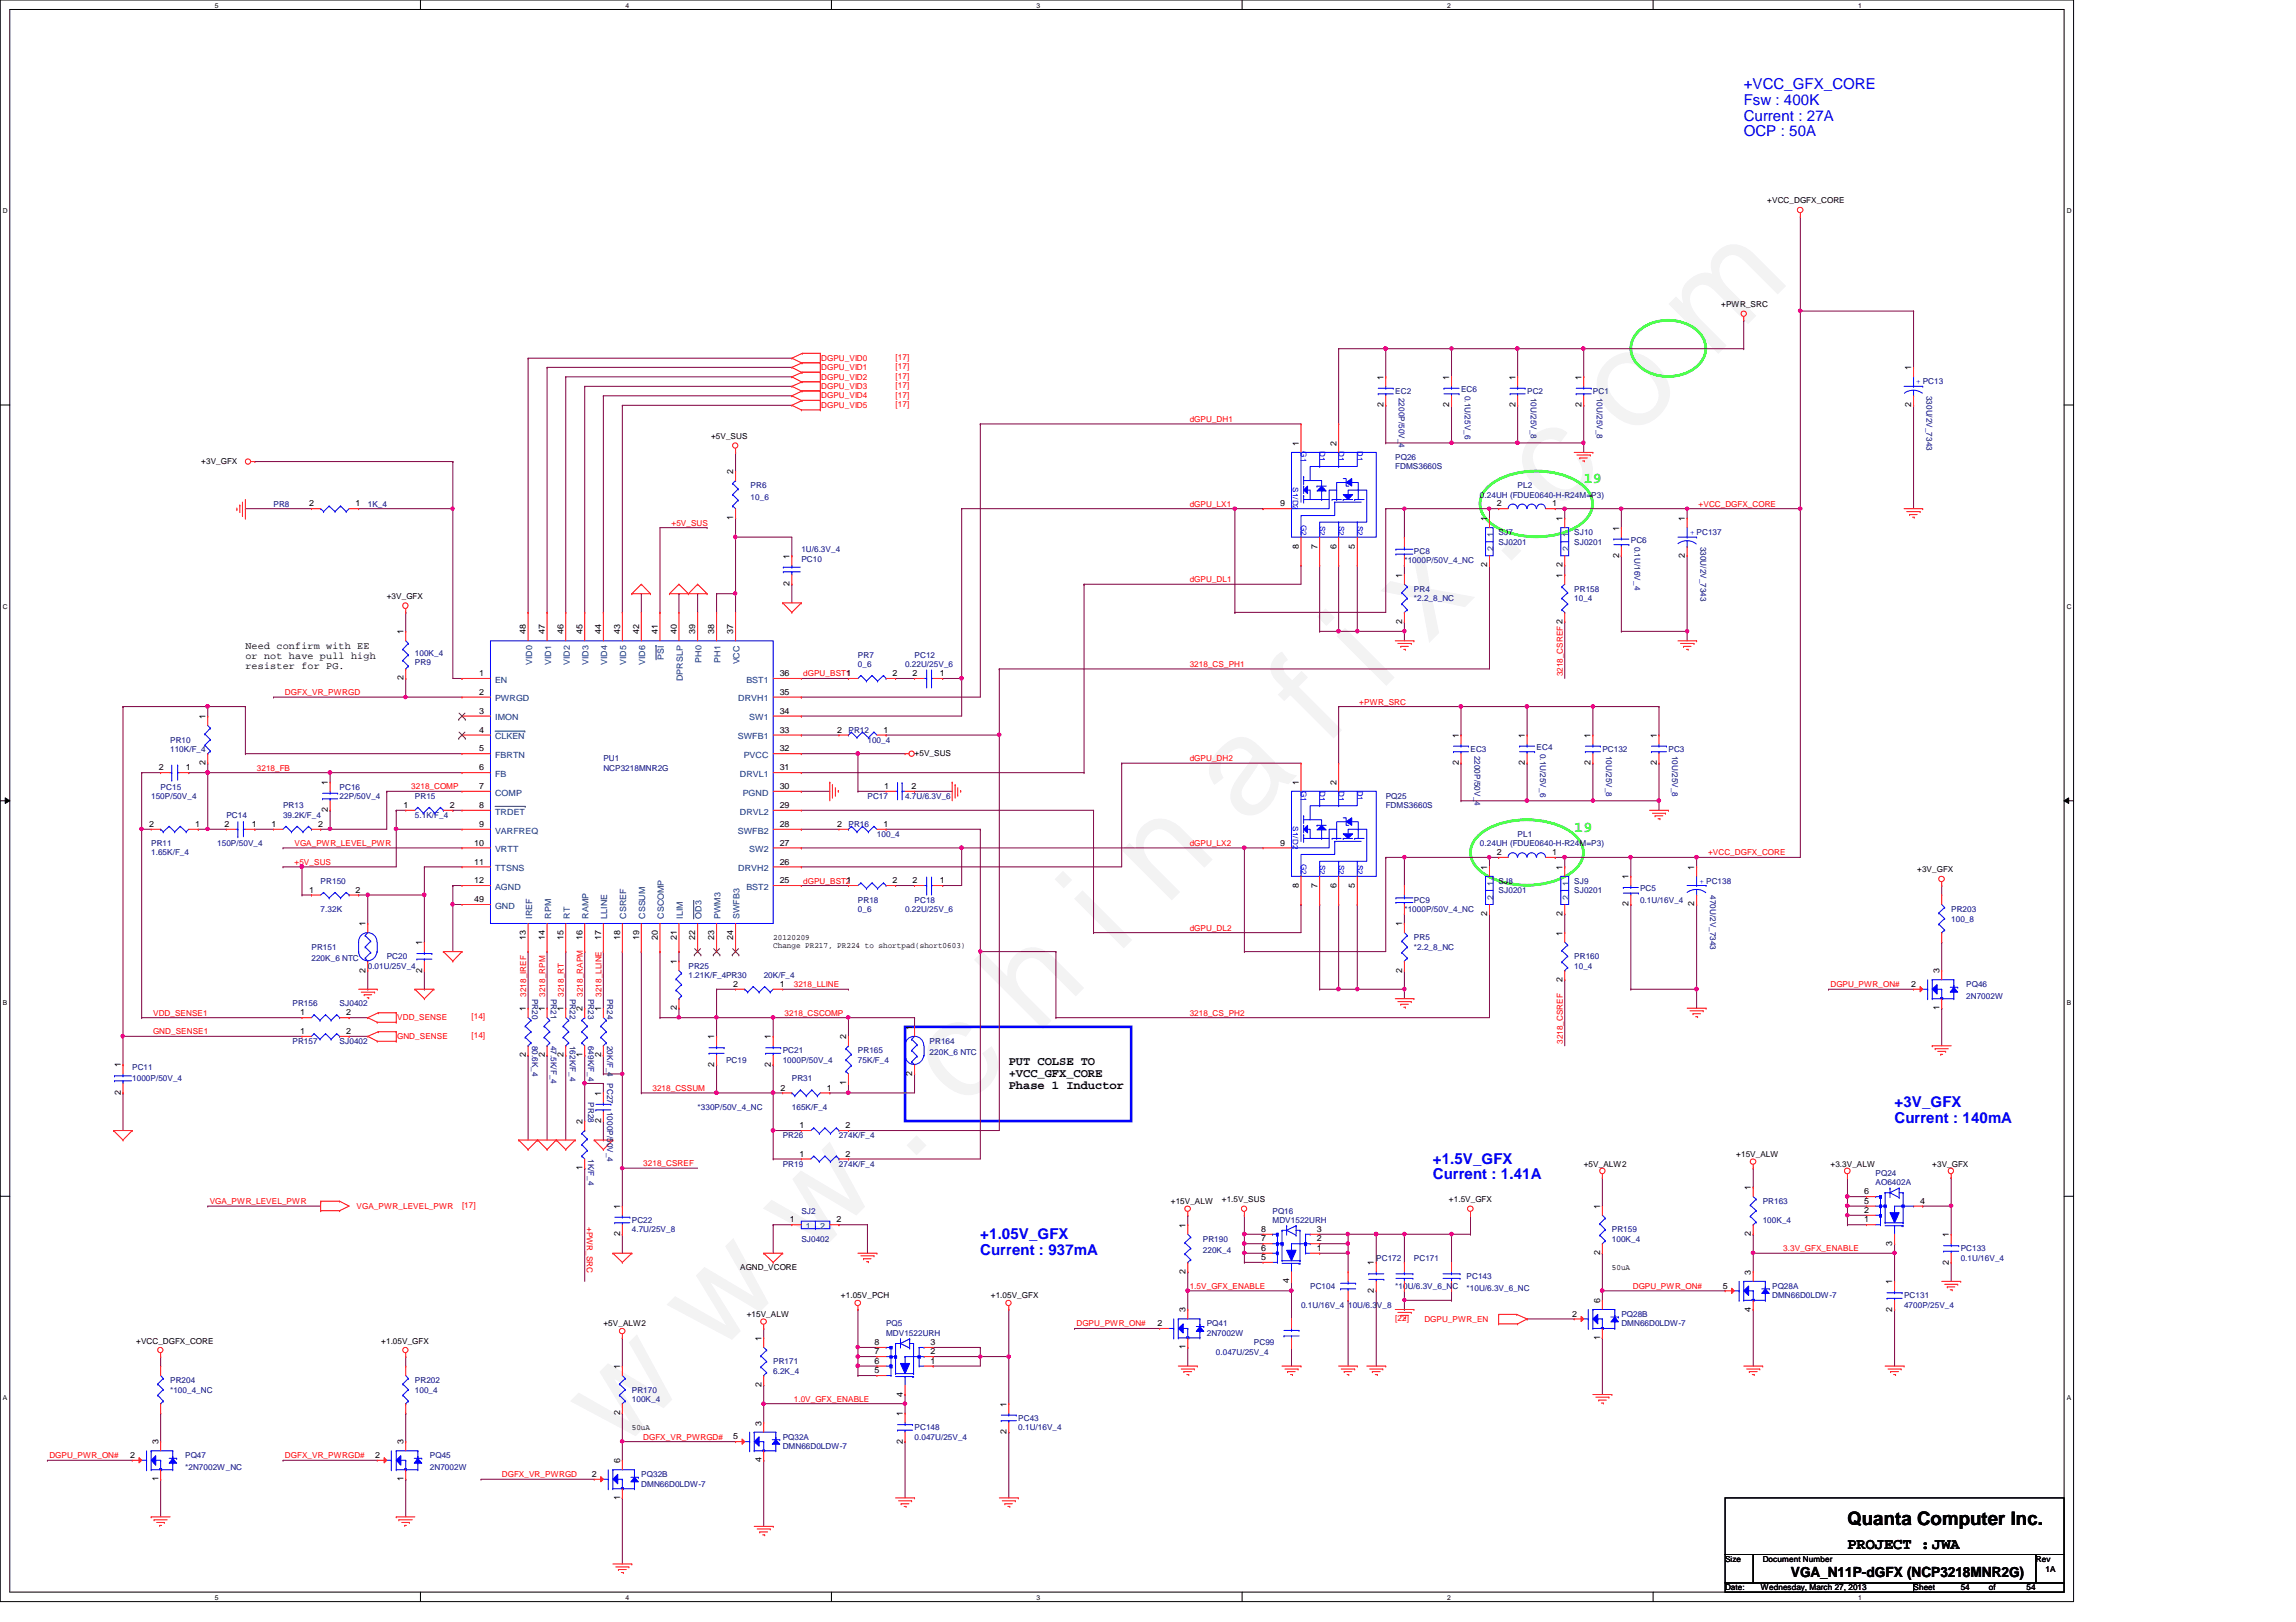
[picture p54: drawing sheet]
<svg xmlns="http://www.w3.org/2000/svg" width="297mm" height="210mm" viewBox="0 0 297 210" stroke-linecap="round" stroke-linejoin="round" font-family="sans-serif">
<defs><g id="words">
<text font-size="17.6" fill="#f0f" x="80.1" y="188" transform="rotate(-45 80.1 188)">w w w . c h i n a f i x . c o m</text>
<text font-size="2.4" x="239" y="197.3">Quanta Computer Inc.</text>
<text font-size="2" x="239" y="200.4">PROJECT :JWA</text>
<g font-size="1.9" fill="#00f">
<text x="225.6" y="11.6">+VCC_GFX_CORE</text>
<text x="225.6" y="13.6">Fsw : 400K</text>
<text x="225.6" y="15.6">Current : 27A</text>
<text x="225.6" y="17.7">OCP : 50A</text>
<text x="245.1" y="143.3">+3V_GFX</text>
<text x="245.1" y="145.3">Current : 140mA</text>
<text x="185.4" y="150.6">+1.5V_GFX</text>
<text x="185.4" y="152.6">Current : 1.41A</text>
<text x="126.8" y="160.3">+1.05V_GFX</text>
<text x="126.8" y="162.3">Current : 937mA</text>
</g>
<g font-size="1.9" fill="#0f0">
<text x="204.9" y="62.6">19</text>
<text x="203.7" y="107.7">19</text>
</g>
<text font-size="1.8" x="231.7" y="204.1">VGA_N11P-dGFX (NCP3218MNR2G)</text>
<g font-size="1.6">
<text x="130.5" y="137.8">PUT COLSE TO</text>
<text x="130.5" y="139.4">+VCC_GFX_CORE</text>
<text x="130.5" y="141">Phase 1 Inductor</text>
</g>
<g font-size="1.3">
<text x="31.7" y="84">Need confirm with EE</text>
<text x="31.7" y="85.3">or not have pull high</text>
<text x="31.7" y="86.6">resister for PG.</text>
</g>
<g font-size="1.1">
<text x="228.6" y="26.3">+VCC_DGFX_CORE</text>
<text x="222.7" y="39.8">+PWR_SRC</text>
<text x="247.3" y="47.9" transform="rotate(-90 247.3 47.9)">1</text>
<text x="179" y="52.7" transform="rotate(-90 179 52.7)">2</text>
<text x="179" y="49.1" transform="rotate(-90 179 49.1)">1</text>
<text x="187.5" y="52.7" transform="rotate(-90 187.5 52.7)">2</text>
<text x="187.5" y="49.1" transform="rotate(-90 187.5 49.1)">1</text>
<text x="196" y="52.7" transform="rotate(-90 196 52.7)">2</text>
<text x="196" y="49.1" transform="rotate(-90 196 49.1)">1</text>
<text x="204.6" y="52.7" transform="rotate(-90 204.6 52.7)">2</text>
<text x="204.6" y="49.1" transform="rotate(-90 204.6 49.1)">1</text>
<text x="247.3" y="52.7" transform="rotate(-90 247.3 52.7)">2</text>
<text x="26" y="60">+3V_GFX</text>
<text x="92" y="56.8">+5V_SUS</text>
<text x="168" y="57.7" transform="rotate(-90 168 57.7)">1</text>
<text x="172.9" y="57.7" transform="rotate(-90 172.9 57.7)">2</text>
<text x="40" y="65.5">2</text>
<text x="46" y="65.5">1</text>
<text x="94.9" y="61.3" transform="rotate(-90 94.9 61.3)">2</text>
<text x="165.6" y="65.5">9</text>
<text x="193.6" y="65.5">2</text>
<text x="200.8" y="65.5">1</text>
<text x="94.9" y="67.3" transform="rotate(-90 94.9 67.3)">1</text>
<text x="168" y="71" transform="rotate(-90 168 71)">8</text>
<text x="170.4" y="71" transform="rotate(-90 170.4 71)">7</text>
<text x="172.9" y="71" transform="rotate(-90 172.9 71)">6</text>
<text x="175.3" y="71" transform="rotate(-90 175.3 71)">5</text>
<text x="192.4" y="67.4" transform="rotate(-90 192.4 67.4)">1</text>
<text x="202.1" y="67.4" transform="rotate(-90 202.1 67.4)">1</text>
<text x="209.5" y="68.7" transform="rotate(-90 209.5 68.7)">1</text>
<text x="218" y="67.4" transform="rotate(-90 218 67.4)">1</text>
<text x="50" y="77.6">+3V_GFX</text>
<text x="102.1" y="75.9" transform="rotate(-90 102.1 75.9)">2</text>
<text x="102.1" y="72.3" transform="rotate(-90 102.1 72.3)">1</text>
<text x="181.4" y="74.8" transform="rotate(-90 181.4 74.8)">1</text>
<text x="192.4" y="73.4" transform="rotate(-90 192.4 73.4)">2</text>
<text x="202.1" y="74.8" transform="rotate(-90 202.1 74.8)">1</text>
<text x="202.1" y="73.4" transform="rotate(-90 202.1 73.4)">2</text>
<text x="209.5" y="72.2" transform="rotate(-90 209.5 72.2)">2</text>
<text x="218" y="72.2" transform="rotate(-90 218 72.2)">2</text>
<text x="52.2" y="82.1" transform="rotate(-90 52.2 82.1)">1</text>
<text x="68" y="82.1" transform="rotate(-90 68 82.1)">48</text>
<text x="70.5" y="82.1" transform="rotate(-90 70.5 82.1)">47</text>
<text x="72.9" y="82.1" transform="rotate(-90 72.9 82.1)">46</text>
<text x="75.4" y="82.1" transform="rotate(-90 75.4 82.1)">45</text>
<text x="77.8" y="82.1" transform="rotate(-90 77.8 82.1)">44</text>
<text x="80.2" y="82.1" transform="rotate(-90 80.2 82.1)">43</text>
<text x="82.7" y="82.1" transform="rotate(-90 82.7 82.1)">42</text>
<text x="85.1" y="82.1" transform="rotate(-90 85.1 82.1)">41</text>
<text x="87.5" y="82.1" transform="rotate(-90 87.5 82.1)">40</text>
<text x="90" y="82.1" transform="rotate(-90 90 82.1)">39</text>
<text x="92.4" y="82.1" transform="rotate(-90 92.4 82.1)">38</text>
<text x="94.9" y="82.1" transform="rotate(-90 94.9 82.1)">37</text>
<text x="181.4" y="80.7" transform="rotate(-90 181.4 80.7)">2</text>
<text x="52.2" y="88.1" transform="rotate(-90 52.2 88.1)">2</text>
<text x="62" y="87.5">1</text>
<text x="62" y="89.9">2</text>
<text x="100.9" y="87.5">36</text>
<text x="100.9" y="89.9">35</text>
<text x="109.5" y="87.5">1</text>
<text x="115.5" y="87.5">2</text>
<text x="118.1" y="87.5">2</text>
<text x="121.6" y="87.5">1</text>
<text x="26.6" y="93" transform="rotate(-90 26.6 93)">1</text>
<text x="62" y="92.4">3</text>
<text x="62" y="94.8">4</text>
<text x="100.9" y="92.4">34</text>
<text x="100.9" y="94.8">33</text>
<text x="108.3" y="94.8">2</text>
<text x="114.3" y="94.8">1</text>
<text x="188.7" y="95.5" transform="rotate(-90 188.7 95.5)">1</text>
<text x="197.3" y="95.5" transform="rotate(-90 197.3 95.5)">1</text>
<text x="205.8" y="95.5" transform="rotate(-90 205.8 95.5)">1</text>
<text x="214.3" y="95.5" transform="rotate(-90 214.3 95.5)">1</text>
<text x="20.5" y="99.7">2</text>
<text x="24" y="99.7">1</text>
<text x="26.6" y="99" transform="rotate(-90 26.6 99)">2</text>
<text x="42.4" y="101.6" transform="rotate(-90 42.4 101.6)">1</text>
<text x="62" y="97.2">5</text>
<text x="62" y="99.7">6</text>
<text x="100.9" y="97.2">32</text>
<text x="100.9" y="99.7">31</text>
<text x="118.3" y="97.8">+5V_SUS</text>
<text x="168" y="101.6" transform="rotate(-90 168 101.6)">1</text>
<text x="172.9" y="101.6" transform="rotate(-90 172.9 101.6)">2</text>
<text x="188.7" y="99" transform="rotate(-90 188.7 99)">2</text>
<text x="197.3" y="99" transform="rotate(-90 197.3 99)">2</text>
<text x="205.8" y="99" transform="rotate(-90 205.8 99)">2</text>
<text x="214.3" y="99" transform="rotate(-90 214.3 99)">2</text>
<text x="19.3" y="107">2</text>
<text x="25.3" y="107">1</text>
<text x="29" y="107">2</text>
<text x="32.6" y="107">1</text>
<text x="35.1" y="107">1</text>
<text x="41.1" y="107">2</text>
<text x="42.4" y="105.1" transform="rotate(-90 42.4 105.1)">2</text>
<text x="52.2" y="104.6">1</text>
<text x="58.2" y="104.6">2</text>
<text x="62" y="107">9</text>
<text x="62" y="104.6">8</text>
<text x="62" y="102.1">7</text>
<text x="100.9" y="104.6">29</text>
<text x="100.9" y="102.1">30</text>
<text x="100.9" y="107">28</text>
<text x="108.3" y="107">2</text>
<text x="114.3" y="107">1</text>
<text x="114.4" y="102.1">1</text>
<text x="117.9" y="102.1">2</text>
<text x="61.3" y="111.9">11</text>
<text x="61.3" y="109.4">10</text>
<text x="100.9" y="111.9">26</text>
<text x="100.9" y="109.4">27</text>
<text x="165.6" y="109.4">9</text>
<text x="192.4" y="112.6" transform="rotate(-90 192.4 112.6)">1</text>
<text x="193.6" y="110.7">2</text>
<text x="200.8" y="110.7">1</text>
<text x="202.1" y="112.6" transform="rotate(-90 202.1 112.6)">1</text>
<text x="210.7" y="113.7" transform="rotate(-90 210.7 113.7)">1</text>
<text x="219.2" y="112.6" transform="rotate(-90 219.2 112.6)">1</text>
<text x="248" y="112.9">+3V_GFX</text>
<text x="40" y="115.5">1</text>
<text x="46" y="115.5">2</text>
<text x="47.3" y="119.8" transform="rotate(-90 47.3 119.8)">1</text>
<text x="61.3" y="114.3">12</text>
<text x="61.3" y="116.8">49</text>
<text x="100.9" y="114.3">25</text>
<text x="109.5" y="114.3">1</text>
<text x="115.5" y="114.3">2</text>
<text x="118.1" y="114.3">2</text>
<text x="121.6" y="114.3">1</text>
<text x="168" y="114.9" transform="rotate(-90 168 114.9)">8</text>
<text x="170.4" y="114.9" transform="rotate(-90 170.4 114.9)">7</text>
<text x="172.9" y="114.9" transform="rotate(-90 172.9 114.9)">6</text>
<text x="175.3" y="114.9" transform="rotate(-90 175.3 114.9)">5</text>
<text x="181.4" y="119.8" transform="rotate(-90 181.4 119.8)">1</text>
<text x="192.4" y="118.5" transform="rotate(-90 192.4 118.5)">2</text>
<text x="202.1" y="118.5" transform="rotate(-90 202.1 118.5)">2</text>
<text x="210.7" y="117.3" transform="rotate(-90 210.7 117.3)">2</text>
<text x="219.2" y="117.3" transform="rotate(-90 219.2 117.3)">2</text>
<text x="47.3" y="125.9" transform="rotate(-90 47.3 125.9)">2</text>
<text x="54.6" y="125.9" transform="rotate(-90 54.6 125.9)">2</text>
<text x="54.6" y="122.3" transform="rotate(-90 54.6 122.3)">1</text>
<text x="68" y="121.6" transform="rotate(-90 68 121.6)">13</text>
<text x="70.5" y="121.6" transform="rotate(-90 70.5 121.6)">14</text>
<text x="72.9" y="121.6" transform="rotate(-90 72.9 121.6)">15</text>
<text x="75.4" y="121.6" transform="rotate(-90 75.4 121.6)">16</text>
<text x="77.8" y="121.6" transform="rotate(-90 77.8 121.6)">17</text>
<text x="80.2" y="121.6" transform="rotate(-90 80.2 121.6)">18</text>
<text x="82.7" y="121.6" transform="rotate(-90 82.7 121.6)">19</text>
<text x="85.1" y="121.6" transform="rotate(-90 85.1 121.6)">20</text>
<text x="87.5" y="124.8" transform="rotate(-90 87.5 124.8)">1</text>
<text x="87.5" y="121.6" transform="rotate(-90 87.5 121.6)">21</text>
<text x="90" y="121.6" transform="rotate(-90 90 121.6)">22</text>
<text x="92.4" y="121.6" transform="rotate(-90 92.4 121.6)">23</text>
<text x="94.9" y="121.6" transform="rotate(-90 94.9 121.6)">24</text>
<text x="100" y="121.6">20120209</text>
<text x="100" y="122.7">Change PR217, PR224 to shortpad(short0603)</text>
<text x="181.4" y="125.9" transform="rotate(-90 181.4 125.9)">2</text>
<text x="202.1" y="121.1" transform="rotate(-90 202.1 121.1)">1</text>
<text x="250.9" y="125.9" transform="rotate(-90 250.9 125.9)">3</text>
<text x="38.8" y="131.4">1</text>
<text x="44.8" y="131.4">2</text>
<text x="68" y="130.9" transform="rotate(-90 68 130.9)">1</text>
<text x="70.5" y="130.9" transform="rotate(-90 70.5 130.9)">1</text>
<text x="72.9" y="130.9" transform="rotate(-90 72.9 130.9)">1</text>
<text x="75.4" y="130.9" transform="rotate(-90 75.4 130.9)">2</text>
<text x="77.8" y="130.9" transform="rotate(-90 77.8 130.9)">1</text>
<text x="87.5" y="130.7" transform="rotate(-90 87.5 130.7)">2</text>
<text x="94.9" y="127.7">2</text>
<text x="100.9" y="127.7">1</text>
<text x="202.1" y="127.1" transform="rotate(-90 202.1 127.1)">2</text>
<text x="247.3" y="127.7">2</text>
<text x="250.9" y="130.7" transform="rotate(-90 250.9 130.7)">1</text>
<text x="38.8" y="133.8">1</text>
<text x="44.8" y="133.8">2</text>
<text x="68" y="136.8" transform="rotate(-90 68 136.8)">2</text>
<text x="70.5" y="136.8" transform="rotate(-90 70.5 136.8)">2</text>
<text x="72.9" y="136.8" transform="rotate(-90 72.9 136.8)">2</text>
<text x="75.4" y="136.8" transform="rotate(-90 75.4 136.8)">1</text>
<text x="77.8" y="136.8" transform="rotate(-90 77.8 136.8)">2</text>
<text x="92.4" y="134.5" transform="rotate(-90 92.4 134.5)">1</text>
<text x="99.7" y="134.5" transform="rotate(-90 99.7 134.5)">1</text>
<text x="109.5" y="134.5" transform="rotate(-90 109.5 134.5)">2</text>
<text x="118" y="133.3" transform="rotate(-90 118 133.3)">1</text>
<text x="15.6" y="141.7" transform="rotate(-90 15.6 141.7)">2</text>
<text x="15.6" y="138.1" transform="rotate(-90 15.6 138.1)">1</text>
<text x="77.8" y="141.8" transform="rotate(-90 77.8 141.8)">1</text>
<text x="92.4" y="138" transform="rotate(-90 92.4 138)">2</text>
<text x="99.7" y="138" transform="rotate(-90 99.7 138)">2</text>
<text x="101" y="141.1">2</text>
<text x="107" y="141.1">1</text>
<text x="109.5" y="140.5" transform="rotate(-90 109.5 140.5)">1</text>
<text x="118" y="139.3" transform="rotate(-90 118 139.3)">2</text>
<text x="75.4" y="145.5" transform="rotate(-90 75.4 145.5)">2</text>
<text x="77.8" y="145.4" transform="rotate(-90 77.8 145.4)">2</text>
<text x="103.4" y="149.7">1</text>
<text x="103.4" y="146">1</text>
<text x="109.4" y="149.7">2</text>
<text x="109.4" y="146">2</text>
<text x="224.6" y="149.7">+15V_ALW</text>
<text x="75.4" y="151.5" transform="rotate(-90 75.4 151.5)">1</text>
<text x="151.5" y="155.8">+15V_ALW</text>
<text x="158.1" y="155.6">+1.5V_SUS</text>
<text x="187.4" y="155.6">+1.5V_GFX</text>
<text x="204.9" y="151">+5V_ALW2</text>
<text x="226.5" y="154" transform="rotate(-90 226.5 154)">1</text>
<text x="236.8" y="151">+3.3V_ALW</text>
<text x="241.2" y="154.6">6</text>
<text x="241.2" y="155.8">5</text>
<text x="248.4" y="155.8">4</text>
<text x="250" y="151">+3V_GFX</text>
<text x="80.2" y="160" transform="rotate(-90 80.2 160)">2</text>
<text x="80.2" y="156.4" transform="rotate(-90 80.2 156.4)">1</text>
<text x="102.2" y="158.2">1</text>
<text x="108.2" y="158.2">2</text>
<text x="153.4" y="158.9" transform="rotate(-90 153.4 158.9)">1</text>
<text x="163.1" y="159.4">8</text>
<text x="163.1" y="160.7">7</text>
<text x="163.1" y="161.9">6</text>
<text x="170.3" y="160.7">2</text>
<text x="170.3" y="159.4">3</text>
<text x="170.3" y="161.9">1</text>
<text x="207" y="156.4" transform="rotate(-90 207 156.4)">1</text>
<text x="226.5" y="160" transform="rotate(-90 226.5 160)">2</text>
<text x="241.2" y="157">2</text>
<text x="241.2" y="158.2">1</text>
<text x="244.8" y="161.2" transform="rotate(-90 244.8 161.2)">3</text>
<text x="252.1" y="160.1" transform="rotate(-90 252.1 160.1)">1</text>
<text x="95.8" y="164.3">AGND_VCORE</text>
<text x="153.4" y="164.8" transform="rotate(-90 153.4 164.8)">2</text>
<text x="163.1" y="163.1">5</text>
<text x="166.8" y="166.1" transform="rotate(-90 166.8 166.1)">4</text>
<text x="177.8" y="167.3" transform="rotate(-90 177.8 167.3)">2</text>
<text x="177.8" y="163.7" transform="rotate(-90 177.8 163.7)">1</text>
<text x="207" y="162.4" transform="rotate(-90 207 162.4)">2</text>
<text x="208.5" y="164.3">50uA</text>
<text x="222.9" y="166.8">5</text>
<text x="226.5" y="165" transform="rotate(-90 226.5 165)">3</text>
<text x="244.8" y="166.2" transform="rotate(-90 244.8 166.2)">1</text>
<text x="252.1" y="163.7" transform="rotate(-90 252.1 163.7)">2</text>
<text x="17.6" y="173.9">+VCC_DGFX_CORE</text>
<text x="49.3" y="173.9">+1.05V_GFX</text>
<text x="78.1" y="171.7">+5V_ALW2</text>
<text x="96.6" y="170.4">+15V_ALW</text>
<text x="98.5" y="173.5" transform="rotate(-90 98.5 173.5)">1</text>
<text x="108.8" y="168">+1.05V_PCH</text>
<text x="128.2" y="168">+1.05V_GFX</text>
<text x="149.7" y="171.6">2</text>
<text x="153.4" y="169.8" transform="rotate(-90 153.4 169.8)">3</text>
<text x="203.4" y="170.4">2</text>
<text x="207" y="173.4" transform="rotate(-90 207 173.4)">1</text>
<text x="207" y="168.6" transform="rotate(-90 207 168.6)">6</text>
<text x="226.5" y="169.8" transform="rotate(-90 226.5 169.8)">4</text>
<text x="244.8" y="169.8" transform="rotate(-90 244.8 169.8)">2</text>
<text x="80.2" y="177.2" transform="rotate(-90 80.2 177.2)">1</text>
<text x="98.5" y="179.5" transform="rotate(-90 98.5 179.5)">2</text>
<text x="113.2" y="174.1">8</text>
<text x="113.2" y="175.3">7</text>
<text x="113.2" y="176.5">6</text>
<text x="113.2" y="177.7">5</text>
<text x="120.4" y="175.3">2</text>
<text x="120.4" y="174.1">3</text>
<text x="120.4" y="176.5">1</text>
<text x="153.4" y="174.6" transform="rotate(-90 153.4 174.6)">1</text>
<text x="80.2" y="183.1" transform="rotate(-90 80.2 183.1)">2</text>
<text x="81.7" y="185">50uA</text>
<text x="98.5" y="184.5" transform="rotate(-90 98.5 184.5)">3</text>
<text x="116.8" y="183.3" transform="rotate(-90 116.8 183.3)">1</text>
<text x="116.8" y="180.7" transform="rotate(-90 116.8 180.7)">4</text>
<text x="130.2" y="185.6" transform="rotate(-90 130.2 185.6)">2</text>
<text x="130.2" y="182" transform="rotate(-90 130.2 182)">1</text>
<text x="16.8" y="188.7">2</text>
<text x="20.5" y="191.7" transform="rotate(-90 20.5 191.7)">1</text>
<text x="20.5" y="186.9" transform="rotate(-90 20.5 186.9)">3</text>
<text x="48.6" y="188.7">2</text>
<text x="52.2" y="191.7" transform="rotate(-90 52.2 191.7)">1</text>
<text x="52.2" y="186.9" transform="rotate(-90 52.2 186.9)">3</text>
<text x="76.6" y="191.1">2</text>
<text x="80.2" y="189.4" transform="rotate(-90 80.2 189.4)">6</text>
<text x="94.9" y="186.3">5</text>
<text x="98.5" y="189.2" transform="rotate(-90 98.5 189.2)">4</text>
<text x="116.8" y="186.8" transform="rotate(-90 116.8 186.8)">2</text>
<text x="80.2" y="194.1" transform="rotate(-90 80.2 194.1)">1</text>
<text x="223.2" y="202.1">Size</text>
<text x="228" y="202.1">Document Number</text>
<text x="263.4" y="202.1">Rev</text>
<text x="264.6" y="203.4">1A</text>
<text x="223.2" y="205.8">Date:</text>
<text x="227.8" y="205.8">Wednesday, March 27, 2013</text>
<text x="247.6" y="205.8">Sheet</text>
<text x="253.7" y="205.8">54</text>
<text x="257.3" y="205.8">of</text>
<text x="262.2" y="205.8">54</text>
</g>
<g font-size="1.1" fill="#f00">
<text x="106.3" y="46.7">DGPU_VID0</text>
<text x="106.3" y="47.9">DGPU_VID1</text>
<text x="115.9" y="46.6">[17]</text>
<text x="115.9" y="47.8">[17]</text>
<text x="106.3" y="49.1">DGPU_VID2</text>
<text x="106.3" y="50.4">DGPU_VID3</text>
<text x="106.3" y="51.6">DGPU_VID4</text>
<text x="106.3" y="52.8">DGPU_VID5</text>
<text x="115.9" y="49">[17]</text>
<text x="115.9" y="50.2">[17]</text>
<text x="115.9" y="51.5">[17]</text>
<text x="115.9" y="52.7">[17]</text>
<text x="153.9" y="54.6">dGPU_DH1</text>
<text x="153.9" y="65.6">dGPU_LX1</text>
<text x="219.7" y="65.6">+VCC_DGFX_CORE</text>
<text x="86.9" y="68">+5V_SUS</text>
<text x="153.9" y="75.4">dGPU_DL1</text>
<text x="36.9" y="90">DGFX_VR_PWRGD</text>
<text x="103.9" y="87.5">dGPU_BST1</text>
<text x="153.9" y="86.3">3218_CS_PH1</text>
<text x="202.2" y="87.5" transform="rotate(-90 202.2 87.5)">3218_CSREF 2</text>
<text x="175.8" y="91.2">+PWR_SRC</text>
<text x="33.2" y="99.7">3218_FB</text>
<text x="153.9" y="98.5">dGPU_DH2</text>
<text x="53.2" y="102.2">3218_COMP</text>
<text x="38.1" y="109.5">VGA_PWR_LEVEL_PWR</text>
<text x="38.1" y="111.9">+5V_SUS</text>
<text x="153.9" y="109.5">dGPU_LX2</text>
<text x="221" y="110.7">+VCC_DGFX_CORE</text>
<text x="103.9" y="114.3">dGPU_BST2</text>
<text x="153.9" y="120.4">dGPU_DL2</text>
<text x="19.8" y="131.4">VDD_SENSE1</text>
<text x="61" y="131.9">[14]</text>
<text x="68.1" y="129" transform="rotate(-90 68.1 129)">3218_IREF</text>
<text x="70.5" y="129" transform="rotate(-90 70.5 129)">3218_RPM</text>
<text x="72.9" y="129" transform="rotate(-90 72.9 129)">3218_RT</text>
<text x="75.4" y="129" transform="rotate(-90 75.4 129)">3218_RAPM</text>
<text x="77.8" y="129" transform="rotate(-90 77.8 129)">3218_LLINE</text>
<text x="101.5" y="131.4">3218_CSCOMP</text>
<text x="102.7" y="127.8">3218_LLINE</text>
<text x="153.9" y="131.4">3218_CS_PH2</text>
<text x="236.8" y="127.8">DGPU_PWR_ON#</text>
<text x="19.8" y="133.9">GND_SENSE1</text>
<text x="51.4" y="132">VDD_SENSE</text>
<text x="51.4" y="134.5">GND_SENSE</text>
<text x="61" y="134.4">[14]</text>
<text x="202.2" y="135.1" transform="rotate(-90 202.2 135.1)">3218_CSREF</text>
<text x="84.4" y="141.2">3218_CSSUM</text>
<text x="27.1" y="155.8">VGA_PWR_LEVEL_PWR</text>
<text x="83.2" y="150.9">3218_CSREF</text>
<text x="46.1" y="156.4">VGA_PWR_LEVEL_PWR</text>
<text x="59.8" y="156.3">[17]</text>
<text x="75.9" y="158.7" transform="rotate(90 75.9 158.7)">+PWR_SRC</text>
<text x="230.7" y="161.9">3.3V_GFX_ENABLE</text>
<text x="153.9" y="166.8">1.5V_GFX_ENABLE</text>
<text x="211.2" y="166.8">DGPU_PWR_ON#</text>
<text x="139.3" y="171.7">DGPU_PWR_ON#</text>
<text x="180.5" y="170.9">[22]</text>
<text x="184.3" y="171.1">DGPU_PWR_EN</text>
<text x="102.7" y="181.4">1.0V_GFX_ENABLE</text>
<text x="6.4" y="188.7">DGPU_PWR_ON#</text>
<text x="36.9" y="188.7">DGFX_VR_PWRGD#</text>
<text x="64.9" y="191.2">DGFX_VR_PWRGD</text>
<text x="83.2" y="186.3">DGFX_VR_PWRGD#</text>
</g>
<g font-size="1.1" fill="#000080">
<text x="180.5" y="51">EC2</text>
<text x="181" y="51.5" transform="rotate(90 181 51.5)">2200P/50V_4</text>
<text x="189" y="50.7">EC6</text>
<text x="189.5" y="51.2" transform="rotate(90 189.5 51.2)">0.1U/25V_6</text>
<text x="197.6" y="51">PC2</text>
<text x="198" y="51.5" transform="rotate(90 198 51.5)">10U/25V_8</text>
<text x="206.1" y="51">PC1</text>
<text x="206.6" y="51.5" transform="rotate(90 206.6 51.5)">10U/25V_8</text>
<text x="249.3" y="51.2" transform="rotate(90 249.3 51.2)">330U/2V_7343</text>
<text x="180.5" y="59.5">PQ26</text>
<text x="35.4" y="65.6">PR8</text>
<text x="47.6" y="65.6">1K_4</text>
<text x="97.1" y="63.2">PR6</text>
<text x="97.1" y="64.6">10_6</text>
<text x="180.5" y="60.7">FDMS3660S</text>
<text x="191.5" y="64.4">0.24UH (FDUE0640-H-R24M=P3)</text>
<text x="196.3" y="63.2">PL2</text>
<text x="103.7" y="71.5">1U/6.3V_4</text>
<text x="182.9" y="71.7">PC8</text>
<text x="193.9" y="69.3">SJ7</text>
<text x="193.9" y="70.5">SJ0201</text>
<text x="203.7" y="69.3">SJ10</text>
<text x="203.7" y="70.5">SJ0201</text>
<text x="211" y="70.2">PC6</text>
<text x="211.5" y="70.7" transform="rotate(90 211.5 70.7)">0.1U/16V_4</text>
<text x="220" y="70.7" transform="rotate(90 220 70.7)">330U/2V_7343</text>
<text x="103.7" y="72.7">PC10</text>
<text x="181.7" y="72.9">*1000P/50V_4_NC</text>
<text x="182.9" y="76.6">PR4</text>
<text x="182.9" y="77.8">*2.2_8_NC</text>
<text x="203.7" y="76.6">PR158</text>
<text x="203.7" y="77.8">10_4</text>
<text x="53.7" y="86.1">PR9</text>
<text x="53.7" y="84.9">100K_4</text>
<text x="111" y="85.1">PR7</text>
<text x="111" y="86.3">0_6</text>
<text x="117.1" y="86.3">0.22U/25V_6</text>
<text x="118.3" y="85.1">PC12</text>
<text x="109.8" y="94.9">PR12</text>
<text x="22" y="96.1">PR10</text>
<text x="22" y="97.3">110K/F_4</text>
<text x="78.1" y="98.5">PU1</text>
<text x="78.1" y="99.7">NCP3218MNR2G</text>
<text x="112.2" y="96.1">100_4</text>
<text x="190.2" y="97.3">EC3</text>
<text x="190.8" y="97.8" transform="rotate(90 190.8 97.8)">2200P/50V_4</text>
<text x="198.8" y="97.1">EC4</text>
<text x="199.3" y="97.5" transform="rotate(90 199.3 97.5)">0.1U/25V_6</text>
<text x="207.3" y="97.3">PC132</text>
<text x="207.8" y="97.8" transform="rotate(90 207.8 97.8)">10U/25V_8</text>
<text x="215.9" y="97.3">PC3</text>
<text x="216.3" y="97.8" transform="rotate(90 216.3 97.8)">10U/25V_8</text>
<text x="19.6" y="103.4">150P/50V_4</text>
<text x="20.8" y="102.2">PC15</text>
<text x="29.3" y="105.8">PC14</text>
<text x="36.6" y="104.6">PR13</text>
<text x="36.6" y="105.8">39.2K/F_4</text>
<text x="43.9" y="102.2">PC16</text>
<text x="43.9" y="103.4">22P/50V_4</text>
<text x="53.7" y="103.4">PR15</text>
<text x="53.7" y="105.8">5.1K/F_4</text>
<text x="109.8" y="107.1">PR16</text>
<text x="112.2" y="103.4">PC17</text>
<text x="117.1" y="103.4">4.7U/6.3V_6</text>
<text x="179.3" y="103.4">PQ25</text>
<text x="179.3" y="104.6">FDMS3660S</text>
<text x="19.6" y="109.5">PR11</text>
<text x="19.6" y="110.7">1.65K/F_4</text>
<text x="28.1" y="109.5">150P/50V_4</text>
<text x="113.5" y="108.3">100_4</text>
<text x="191.5" y="109.5">0.24UH (FDUE0640-H-R24M=P3)</text>
<text x="196.3" y="108.3">PL1</text>
<text x="41.5" y="114.4">PR150</text>
<text x="41.5" y="118">7.32K</text>
<text x="111" y="116.8">PR18</text>
<text x="111" y="118">0_6</text>
<text x="117.1" y="118">0.22U/25V_6</text>
<text x="118.3" y="116.8">PC18</text>
<text x="181.7" y="118">*1000P/50V_4_NC</text>
<text x="182.9" y="116.8">PC9</text>
<text x="193.9" y="114.4">SJ8</text>
<text x="193.9" y="115.6">SJ0201</text>
<text x="203.7" y="114.4">SJ9</text>
<text x="203.7" y="115.6">SJ0201</text>
<text x="212.2" y="115.4">PC5</text>
<text x="212.2" y="116.8">0.1U/16V_4</text>
<text x="221.2" y="115.8" transform="rotate(90 221.2 115.8)">470U/2V_7343</text>
<text x="252.4" y="118">PR203</text>
<text x="252.4" y="119.3">100_8</text>
<text x="40.3" y="122.9">PR151</text>
<text x="40.3" y="124.4">220K_6 NTC</text>
<text x="47.6" y="125.3">0.01U/25V_4</text>
<text x="50" y="124.1">PC20</text>
<text x="89.1" y="125.3">PR25</text>
<text x="182.9" y="121.7">PR5</text>
<text x="182.9" y="122.9">*2.2_8_NC</text>
<text x="203.7" y="124.1">PR160</text>
<text x="203.7" y="125.3">10_4</text>
<text x="37.8" y="130.2">PR156</text>
<text x="43.9" y="130.2">SJ0402</text>
<text x="68.8" y="129.2" transform="rotate(90 68.8 129.2)">PR20</text>
<text x="71.2" y="129.2" transform="rotate(90 71.2 129.2)">PR21</text>
<text x="73.7" y="129.2" transform="rotate(90 73.7 129.2)">PR22</text>
<text x="76.1" y="129.2" transform="rotate(90 76.1 129.2)">PR23</text>
<text x="78.6" y="129.2" transform="rotate(90 78.6 129.2)">PR24</text>
<text x="89.1" y="126.6">1.21K/F_4PR30</text>
<text x="98.8" y="126.6">20K/F_4</text>
<text x="254.4" y="127.8">PQ46</text>
<text x="254.4" y="129.2">2N7002W</text>
<text x="37.8" y="135.1">PR157</text>
<text x="43.9" y="135.1">SJ0402</text>
<text x="68.8" y="135.3" transform="rotate(90 68.8 135.3)">80.6K_4</text>
<text x="71.2" y="135.3" transform="rotate(90 71.2 135.3)">47.5K/F_4</text>
<text x="73.7" y="135.3" transform="rotate(90 73.7 135.3)">162K/F_4</text>
<text x="76.1" y="135.3" transform="rotate(90 76.1 135.3)">649K/F_4</text>
<text x="78.6" y="135.3" transform="rotate(90 78.6 135.3)">20K/F_4</text>
<text x="93.9" y="137.5">PC19</text>
<text x="101.3" y="136.3">PC21</text>
<text x="101.3" y="137.5">1000P/50V_4</text>
<text x="111" y="136.3">PR165</text>
<text x="111" y="137.5">75K/F_4</text>
<text x="120.3" y="135.1">PR164</text>
<text x="120.3" y="136.6">220K_6 NTC</text>
<text x="17.1" y="138.5">PC11</text>
<text x="17.1" y="140">1000P/50V_4</text>
<text x="76.1" y="142.7" transform="rotate(90 76.1 142.7)">PR28</text>
<text x="78.6" y="140.2" transform="rotate(90 78.6 140.2)">PC27</text>
<text x="78.6" y="143.9" transform="rotate(90 78.6 143.9)">1000P/50V_4</text>
<text x="90.3" y="143.6">*330P/50V_4_NC</text>
<text x="102.4" y="140">PR31</text>
<text x="102.4" y="143.6">165K/F_4</text>
<text x="76.1" y="150" transform="rotate(90 76.1 150)">1K/F_4</text>
<text x="101.3" y="147.3">PR26</text>
<text x="108.5" y="147.3">274K/F_4</text>
<text x="101.3" y="151">PR19</text>
<text x="108.5" y="151">274K/F_4</text>
<text x="228" y="155.8">PR163</text>
<text x="242.7" y="152.1">PQ24</text>
<text x="242.7" y="153.4">AO6402A</text>
<text x="81.7" y="158.2">PC22</text>
<text x="81.7" y="159.5">4.7U/25V_8</text>
<text x="103.7" y="157.1">SJ2</text>
<text x="103.7" y="160.7">SJ0402</text>
<text x="155.6" y="160.7">PR190</text>
<text x="164.6" y="157.1">PQ16</text>
<text x="164.6" y="158.2">MDV1522URH</text>
<text x="208.5" y="159.5">PR159</text>
<text x="208.5" y="160.7">100K_4</text>
<text x="228" y="158.2">100K_4</text>
<text x="253.7" y="161.9">PC133</text>
<text x="155.6" y="162.2">220K_4</text>
<text x="169.5" y="166.8">PC104</text>
<text x="178.1" y="163.2">PC172</text>
<text x="180.5" y="166.8">*10U/6.3V_6_NC</text>
<text x="182.9" y="163.2">PC171</text>
<text x="189.7" y="165.6">PC143</text>
<text x="189.7" y="167">*10U/6.3V_6_NC</text>
<text x="229.3" y="166.8">PQ28A</text>
<text x="253.7" y="163.2">0.1U/16V_4</text>
<text x="114.6" y="171.7">PQ5</text>
<text x="114.6" y="172.9">MDV1522URH</text>
<text x="156.1" y="171.7">PQ41</text>
<text x="156.1" y="172.9">2N7002W</text>
<text x="168.3" y="169.2">0.1U/16V_4</text>
<text x="174.4" y="169.2">10U/6.3V_8</text>
<text x="209.8" y="170.4">PQ28B</text>
<text x="209.8" y="171.7">DMN66D0LDW-7</text>
<text x="229.3" y="168">DMN66D0LDW-7</text>
<text x="246.3" y="168">PC131</text>
<text x="246.3" y="169.2">4700P/25V_4</text>
<text x="22" y="179">PR204</text>
<text x="53.7" y="179">PR202</text>
<text x="100" y="176.5">PR171</text>
<text x="100" y="177.8">6.2K_4</text>
<text x="157.3" y="175.3">0.047U/25V_4</text>
<text x="162.2" y="174.1">PC99</text>
<text x="22" y="180.2">*100_4_NC</text>
<text x="53.7" y="180.2">100_4</text>
<text x="81.7" y="180.2">PR170</text>
<text x="81.7" y="181.4">100K_4</text>
<text x="118.3" y="185.1">PC148</text>
<text x="131.7" y="183.9">PC43</text>
<text x="131.7" y="185.1">0.1U/16V_4</text>
<text x="24" y="188.7">PQ47</text>
<text x="24" y="190.2">*2N7002W_NC</text>
<text x="55.6" y="188.7">PQ45</text>
<text x="55.6" y="190.2">2N7002W</text>
<text x="83" y="191.2">PQ32B</text>
<text x="101.3" y="186.3">PQ32A</text>
<text x="101.3" y="187.5">DMN66D0LDW-7</text>
<text x="118.3" y="186.3">0.047U/25V_4</text>
<text x="83" y="192.4">DMN66D0LDW-7</text>
</g>
<g font-size="1.1" fill="#00f">
<text x="247.9" y="49.7">+ PC13</text>
<text x="218.6" y="69.2">+ PC137</text>
<text x="219.9" y="114.3">+ PC138</text>
</g>
<g font-size="1.1" fill="#004080">
<text x="193.2" y="71.3" transform="rotate(-90 193.2 71.3)">2</text>
<text x="193.2" y="69.5" transform="rotate(-90 193.2 69.5)">1</text>
<text x="202.9" y="71.3" transform="rotate(-90 202.9 71.3)">2</text>
<text x="202.9" y="69.5" transform="rotate(-90 202.9 69.5)">1</text>
<text x="64" y="88.3">EN</text>
<text x="68.8" y="86.1" transform="rotate(-90 68.8 86.1)">VID0</text>
<text x="71.3" y="86.1" transform="rotate(-90 71.3 86.1)">VID1</text>
<text x="73.7" y="86.1" transform="rotate(-90 73.7 86.1)">VID2</text>
<text x="76.2" y="86.1" transform="rotate(-90 76.2 86.1)">VID3</text>
<text x="78.6" y="86.1" transform="rotate(-90 78.6 86.1)">VID4</text>
<text x="81" y="86.1" transform="rotate(-90 81 86.1)">VID5</text>
<text x="83.5" y="86.1" transform="rotate(-90 83.5 86.1)">VID6</text>
<text x="85.9" y="85.4" transform="rotate(-90 85.9 85.4)">PSI</text>
<text x="88.3" y="88.1" transform="rotate(-90 88.3 88.1)">DPRSLP</text>
<text x="90.8" y="85.8" transform="rotate(-90 90.8 85.8)">PH0</text>
<text x="93.2" y="85.8" transform="rotate(-90 93.2 85.8)">PH1</text>
<text x="95.7" y="86" transform="rotate(-90 95.7 86)">VCC</text>
<text x="96.6" y="88.3">BST1</text>
<text x="64" y="90.8">PWRGD</text>
<text x="64" y="93.2">IMON</text>
<text x="64" y="95.7">CLKEN</text>
<text x="95.5" y="95.7">SWFB1</text>
<text x="95.5" y="90.8">DRVH1</text>
<text x="96.9" y="93.2">SW1</text>
<text x="64" y="98.1">FBRTN</text>
<text x="64" y="100.5">FB</text>
<text x="95.7" y="100.5">DRVL1</text>
<text x="96.2" y="98.1">PVCC</text>
<text x="64" y="107.9">VARFREQ</text>
<text x="64" y="105.4">TRDET</text>
<text x="64" y="103">COMP</text>
<text x="95.5" y="107.9">SWFB2</text>
<text x="95.7" y="105.4">DRVL2</text>
<text x="96.1" y="103">PGND</text>
<text x="64" y="112.7">TTSNS</text>
<text x="64" y="110.3">VRTT</text>
<text x="95.5" y="112.7">DRVH2</text>
<text x="96.9" y="110.3">SW2</text>
<text x="64" y="115.1">AGND</text>
<text x="64" y="117.6">GND</text>
<text x="68.8" y="118.9" transform="rotate(-90 68.8 118.9)">IREF</text>
<text x="71.3" y="118.9" transform="rotate(-90 71.3 118.9)">RPM</text>
<text x="73.7" y="118.9" transform="rotate(-90 73.7 118.9)">RT</text>
<text x="76.2" y="118.9" transform="rotate(-90 76.2 118.9)">RAMP</text>
<text x="78.6" y="118.9" transform="rotate(-90 78.6 118.9)">LLINE</text>
<text x="81" y="118.9" transform="rotate(-90 81 118.9)">CSREF</text>
<text x="83.5" y="118.9" transform="rotate(-90 83.5 118.9)">CSSUM</text>
<text x="85.9" y="118.9" transform="rotate(-90 85.9 118.9)">CSCOMP</text>
<text x="88.3" y="118.9" transform="rotate(-90 88.3 118.9)">ILIM</text>
<text x="90.8" y="118.9" transform="rotate(-90 90.8 118.9)">OD3</text>
<text x="93.2" y="118.9" transform="rotate(-90 93.2 118.9)">PWM3</text>
<text x="95.7" y="118.9" transform="rotate(-90 95.7 118.9)">SWFB3</text>
<text x="96.6" y="115.1">BST2</text>
<text x="193.2" y="116.5" transform="rotate(-90 193.2 116.5)">2</text>
<text x="193.2" y="114.6" transform="rotate(-90 193.2 114.6)">1</text>
<text x="202.9" y="116.5" transform="rotate(-90 202.9 116.5)">2</text>
<text x="202.9" y="114.6" transform="rotate(-90 202.9 114.6)">1</text>
<text x="104.3" y="159">1</text>
<text x="106.1" y="159">2</text>
</g>
<g font-size="1" fill="#00f">
<text x="168.4" y="58.4" transform="rotate(90 168.4 58.4)">G1</text>
<text x="170.8" y="58.4" transform="rotate(90 170.8 58.4)">D1</text>
<text x="173.2" y="58.4" transform="rotate(90 173.2 58.4)">D1</text>
<text x="175.6" y="58.4" transform="rotate(90 175.6 58.4)">D1</text>
<text x="167.3" y="63" transform="rotate(90 167.3 63)">S1/D2</text>
<text x="168.4" y="67.9" transform="rotate(90 168.4 67.9)">G2</text>
<text x="170.8" y="68" transform="rotate(90 170.8 68)">S2</text>
<text x="173.2" y="68" transform="rotate(90 173.2 68)">S2</text>
<text x="175.6" y="68" transform="rotate(90 175.6 68)">S2</text>
<text x="167.3" y="106.9" transform="rotate(90 167.3 106.9)">S1/D2</text>
<text x="168.4" y="102.3" transform="rotate(90 168.4 102.3)">G1</text>
<text x="170.8" y="102.3" transform="rotate(90 170.8 102.3)">D1</text>
<text x="173.2" y="102.3" transform="rotate(90 173.2 102.3)">D1</text>
<text x="175.6" y="102.3" transform="rotate(90 175.6 102.3)">D1</text>
<text x="168.4" y="111.8" transform="rotate(90 168.4 111.8)">G2</text>
<text x="170.8" y="111.9" transform="rotate(90 170.8 111.9)">S2</text>
<text x="173.2" y="111.9" transform="rotate(90 173.2 111.9)">S2</text>
<text x="175.6" y="111.9" transform="rotate(90 175.6 111.9)">S2</text>
</g>
<g font-size=".9">
<text x="27.8" y="1">5</text>
<text x="80.9" y="1">4</text>
<text x="134.1" y="1">3</text>
<text x="187.2" y="1">2</text>
<text x="240.4" y="1">1</text>
<text x=".4" y="27.6">D</text>
<text x="267.4" y="27.6">D</text>
<text x=".4" y="78.8">C</text>
<text x="267.4" y="78.8">C</text>
<text x=".4" y="130">B</text>
<text x="267.4" y="130">B</text>
<text x=".4" y="181.2">A</text>
<text x="267.4" y="181.2">A</text>
<text x="27.8" y="207">5</text>
<text x="80.9" y="207">4</text>
<text x="134.1" y="207">3</text>
<text x="187.2" y="207">2</text>
<text x="240.4" y="207">1</text>
</g>
</g></defs>
<path d="M0 0h268.3v207.3h-268.3zM1.3 1.2h265.7v204.8h-265.7z" fill="none" stroke="#000" stroke-width=".13"/>
<g fill="#fff">
<path d="M27.8 .2h.5v.9h-.5z"/>
<path d="M27.8 206.2h.5v1h-.5z"/>
</g>
<path d="M54.4 0v1.2M54.4 206v1.3" fill="none" stroke="#000" stroke-width=".13"/>
<g fill="#fff">
<path d="M80.9 .2h.5v.9h-.5z"/>
<path d="M80.9 206.2h.5v1h-.5z"/>
</g>
<path d="M107.6 0v1.2M107.6 206v1.3" fill="none" stroke="#000" stroke-width=".13"/>
<g fill="#fff">
<path d="M134.1 .2h.5v.9h-.5z"/>
<path d="M134.1 206.2h.5v1h-.5z"/>
</g>
<path d="M160.7 0v1.2M160.7 206v1.3" fill="none" stroke="#000" stroke-width=".13"/>
<g fill="#fff">
<path d="M187.2 .2h.5v.9h-.5z"/>
<path d="M187.2 206.2h.5v1h-.5z"/>
</g>
<path d="M213.9 0v1.2M213.9 206v1.3" fill="none" stroke="#000" stroke-width=".13"/>
<g fill="#fff">
<path d="M240.4 .2h.5v.9h-.5z"/>
<path d="M240.4 206.2h.5v1h-.5z"/>
<path d="M.4 26.8h.6v1h-.6z"/>
<path d="M267.4 26.8h.6v1h-.6z"/>
<path d="M.4 78h.6v1h-.6z"/>
<path d="M267.4 78h.6v1h-.6z"/>
</g>
<path d="M0 52.4h1.3M267 52.4h1.3" fill="none" stroke="#000" stroke-width=".13"/>
<g fill="#fff">
<path d="M.4 129.2h.5v1h-.5z"/>
<path d="M267.4 129.2h.5v1h-.5z"/>
</g>
<path d="M0 103.6h1.3M.7 103.3l.6 .3-.6 .4zM267 103.6l.6-.3v.7zM267 103.6h1.3" fill="none" stroke="#000" stroke-width=".13"/>
<path d="M.7 103.3l.6 .3-.6 .4zM267 103.6l.6-.3v.7z" fill="#000"/>
<g fill="#fff">
<path d="M.4 180.4h.5v1h-.5z"/>
<path d="M267.4 180.4h.5v1h-.5z"/>
</g>
<path d="M0 154.8h1.3M267 154.8h1.3" fill="none" stroke="#000" stroke-width=".13"/>
<path d="M117.1 132.9h29.2v12.2h-29.2z" fill="none" stroke="#00f" stroke-width=".34"/>
<g fill="none" stroke="#800040" stroke-width=".13">
<path d="M15.9 91.4h.1M15.9 91.4h11M42.7 100h.1M42.7 100v1.2M129.3 86.6h63.4M33 107.3h.1M33 107.3h2.4M51.3 104.9h.1M51.3 107.3h.1M51.3 104.9h1.2M51.3 104.9v7.3M51.3 107.3h8.5"/>
<path d="M58.6 114.6h.1M58.6 117.1h.1M58.6 114.6h1.2M58.6 117.1h1.2M58.6 114.6v2.5M103.7 104.9h37.8M124.4 109.7h36.6M45.2 131.7h.1M45.2 131.7h2.4"/>
</g>
<path d="M51.1 107.1h.3l.1 .2-.1 .1-.2 .1-.1-.1z" fill-rule="evenodd" fill="#f0f"/>
<path d="M51.1 107.1h.3l.1 .2-.1 .1-.2 .1-.1-.1z" fill="none" stroke="#f0f" stroke-width=".13"/>
<path d="M42.7 104.9h.1M42.7 104.9v2.4" fill="none" stroke="#800040" stroke-width=".13"/>
<path d="M42.5 107.1h.3l.1 .2-.1 .1-.1 .1-.2-.1z" fill-rule="evenodd" fill="#f0f"/>
<path d="M42.5 107.1h.3l.1 .2-.1 .1-.1 .1-.2-.1z" fill="none" stroke="#f0f" stroke-width=".13"/>
<path d="M18.3 100h.1M18.3 100h2.5M18.3 100v7.3" fill="none" stroke="#800040" stroke-width=".13"/>
<path d="M18.1 107.1h.4v.2v.1l-.2 .1-.2-.1z" fill-rule="evenodd" fill="#f0f"/>
<path d="M18.1 107.1h.4v.2v.1l-.2 .1-.2-.1z" fill="none" stroke="#f0f" stroke-width=".13"/>
<path d="M24.4 100h.1M24.4 100h18.3M26.9 100h.1M31.7 97.5h.1M31.7 97.5h28.1M52.5 90.2h.1M52.5 90.2h7.3M129.3 95.1v51.2M18.3 107.3h.1M18.3 107.3h1.3M26.9 107.3h.1M26.9 107.3h2.4" fill="none" stroke="#800040" stroke-width=".13"/>
<path d="M42.5 99.8h.3l.1 .1-.1 .2-.1 .1-.2-.1z" fill-rule="evenodd" fill="#f0f"/>
<path d="M42.5 99.8h.3l.1 .1-.1 .2-.1 .1-.2-.1z" fill="none" stroke="#f0f" stroke-width=".13"/>
<path d="M126.8 54.9v35.3M58.6 65.8h.1M58.6 65.8v22M15.9 137.8h.1M15.9 134.1v3.7" fill="none" stroke="#800040" stroke-width=".13"/>
<path d="M58.4 65.7h.3l.1 .1-.1 .2h-.2h-.1z" fill-rule="evenodd" fill="#f0f"/>
<path d="M58.4 65.7h.3l.1 .1-.1 .2h-.2h-.1z" fill="none" stroke="#f0f" stroke-width=".13"/>
<path d="M15.9 91.4h.1M15.9 91.4v42.7M41.5 107.3h.1M42.7 107.3h.1M50 102.4h.1M50 102.4v4.9h-8.5" fill="none" stroke="#800040" stroke-width=".13"/>
<path d="M15.7 133.9h.3l.1 .2-.1 .1-.1 .1-.2-.1z" fill-rule="evenodd" fill="#f0f"/>
<path d="M15.7 133.9h.3l.1 .2-.1 .1-.1 .1-.2-.1z" fill="none" stroke="#f0f" stroke-width=".13"/>
<g fill="none" stroke="#800040" stroke-width=".13">
<path d="M73.2 48.8v30.4M26.9 91.4h.1M26.9 100h.1M26.9 91.4h4.8M26.9 100v7.3M31.7 91.4h.1M31.7 91.4v6.1M42.7 100h.1M42.7 100h17.1M103.7 100h36.5M18.3 107.3h.1M18.3 107.3v24.4"/>
<path d="M58.6 104.9h.1M58.6 104.9h1.2M136.6 131.7h56.1"/>
</g>
<path d="M26.7 107.1h.3l.1 .2-.1 .1-.2 .1-.1-.1z" fill-rule="evenodd" fill="#f0f"/>
<path d="M26.7 107.1h.3l.1 .2-.1 .1-.2 .1-.1-.1z" fill="none" stroke="#f0f" stroke-width=".13"/>
<path d="M26.7 99.8h.3l.1 .1-.1 .2-.2 .1-.1-.1z" fill-rule="evenodd" fill="#f0f"/>
<path d="M26.7 99.8h.3l.1 .1-.1 .2-.2 .1-.1-.1z" fill="none" stroke="#f0f" stroke-width=".13"/>
<path d="M25.7 107.3h.1M25.7 107.3h1.2M39.1 112.2h.1M39.1 112.2h12.2M50 102.4h.1M50 102.4h9.8M103.7 112.2h41.4M18.3 131.7h.1M18.3 131.7h20.8M15.9 141.4h.1M15.9 141.4v4.9" fill="none" stroke="#800040" stroke-width=".13"/>
<path d="M38.9 112h.3l.1 .1-.1 .2-.2 .1-.1-.1z" fill-rule="evenodd" fill="#f0f"/>
<path d="M38.9 112h.3l.1 .1-.1 .2-.2 .1-.1-.1z" fill="none" stroke="#f0f" stroke-width=".13"/>
<path d="M58.6 117.1h.1M58.6 117.1v6" fill="none" stroke="#800040" stroke-width=".13"/>
<path d="M58.4 116.9h.3l.1 .1-.1 .2-.2 .1-.1-.1z" fill-rule="evenodd" fill="#f0f"/>
<path d="M58.4 116.9h.3l.1 .1-.1 .2-.2 .1-.1-.1z" fill="none" stroke="#f0f" stroke-width=".13"/>
<path d="M26.9 100h.1M26.9 91.4h.1M26.9 91.4v1.3M26.9 98.8v1.2" fill="none" stroke="#800040" stroke-width=".13"/>
<path d="M26.7 91.2h.3l.1 .2-.1 .2-.2 .1-.1-.1z" fill-rule="evenodd" fill="#f0f"/>
<path d="M26.7 91.2h.3l.1 .2-.1 .2-.2 .1-.1-.1z" fill="none" stroke="#f0f" stroke-width=".13"/>
<g fill="none" stroke="#800040" stroke-width=".13">
<path d="M33 59.7h25.6M58.6 59.7h.1M68.3 46.4v32.8M70.8 47.5v31.7M75.6 50v29.2M126.8 54.9h41.5M52.5 79.2h.1M52.5 79.2v2.5M124.4 65.8h35.4M232.9 65.8v45.2M35.4 90.2h.1M52.5 87.8h.1"/>
<path d="M52.5 87.8v2.4h-17.1M58.6 87.8h1.2M59.8 87.8h.1M15.9 134.1h.1M15.9 134.1h23.2M45.2 134.1h.1M45.2 134.1h2.4"/>
</g>
<path d="M52.3 90.1h.3l.1 .1-.1 .1-.2 .1-.1-.1z" fill-rule="evenodd" fill="#f0f"/>
<path d="M52.3 90.1h.3l.1 .1-.1 .1-.2 .1-.1-.1z" fill="none" stroke="#f0f" stroke-width=".13"/>
<path d="M68.3 46.4h34.1M70.8 47.5h31.6M73.2 48.8h29.2M232.9 40.3h14.7M247.6 40.3h.1M247.6 52.5h.1M247.6 40.3v7.2M247.6 52.5v13.3M239 154.9h.1M239 152.4h.1M239 154.9h2.5M239 152.4v2.5" fill="none" stroke="#800040" stroke-width=".13"/>
<path d="M238.8 154.7h.3l.1 .1-.1 .2-.1 .1-.2-.1z" fill-rule="evenodd" fill="#f0f"/>
<path d="M238.8 154.7h.3l.1 .1-.1 .2-.1 .1-.2-.1z" fill="none" stroke="#f0f" stroke-width=".13"/>
<path d="M239 156.1h.1M239 154.9h.1M239 156.1h2.5M239 154.9v1.2M226.8 162.2h18.3" fill="none" stroke="#800040" stroke-width=".13"/>
<path d="M244.9 162h.3l.1 .1-.1 .2h-.1h-.2z" fill-rule="evenodd" fill="#f0f"/>
<path d="M244.9 162h.3l.1 .1-.1 .2h-.1h-.2z" fill="none" stroke="#f0f" stroke-width=".13"/>
<path d="M239 158.5h.1M239 156.1h.1M239 158.5h2.5M239 156.1v1.2M245.1 161h.1M245.1 161v1.2M252.4 163.4h.1M252.4 163.4v2.4" fill="none" stroke="#800040" stroke-width=".13"/>
<path d="M238.8 157.1h.3l.1 .2-.1 .1-.1 .1-.2-.1z" fill-rule="evenodd" fill="#f0f"/>
<path d="M238.8 157.1h.3l.1 .2-.1 .1-.1 .1-.2-.1z" fill="none" stroke="#f0f" stroke-width=".13"/>
<path d="M238.8 155.9h.3l.1 .1-.1 .2-.1 .1-.2-.1z" fill-rule="evenodd" fill="#f0f"/>
<path d="M238.8 155.9h.3l.1 .1-.1 .2-.1 .1-.2-.1z" fill="none" stroke="#f0f" stroke-width=".13"/>
<path d="M239 157.3h.1M239 157.3h2.5M239 157.3v1.2M248.7 156.1h.1M248.7 156.1h3.7M252.4 156.1h.1M252.4 156.1v3.6M245.1 162.2h.1M245.1 169.5h.1M245.1 162.2v3.6M245.1 169.5v7.3" fill="none" stroke="#800040" stroke-width=".13"/>
<path d="M252.2 155.9h.4v.1v.2l-.2 .1-.2-.1z" fill-rule="evenodd" fill="#f0f"/>
<path d="M252.2 155.9h.4v.1v.2l-.2 .1-.2-.1z" fill="none" stroke="#f0f" stroke-width=".13"/>
<g fill="none" stroke="#800040" stroke-width=".13">
<path d="M36.6 109.7h.1M36.6 112.2h.1M36.6 109.7h23.2M36.6 112.2h2.5v3.6M39.1 115.8h.1M39.1 115.8h1.2M40.3 115.8h.1M47.6 115.8h.1M47.6 115.8h7.3M54.9 112.2h.1M54.9 115.8h.1M54.9 112.2h4.9"/>
<path d="M54.9 112.2v3.6M252.4 152.4h.1M252.4 152.4v3.7M62.2 191.4h.1M62.2 191.4h14.7M80.5 193.8v8.6M98.8 189v8.5"/>
</g>
<path d="M47.4 115.6h.3l.1 .2-.1 .2h-.1h-.2z" fill-rule="evenodd" fill="#f0f"/>
<path d="M47.4 115.6h.3l.1 .2-.1 .2h-.1h-.2z" fill="none" stroke="#f0f" stroke-width=".13"/>
<path d="M54.9 115.8v6.1M54.9 121.9h.1" fill="none" stroke="#800040" stroke-width=".13"/>
<path d="M54.7 115.6h.3l.1 .2-.1 .2h-.1h-.2z" fill-rule="evenodd" fill="#f0f"/>
<path d="M54.7 115.6h.3l.1 .2-.1 .2h-.1h-.2z" fill="none" stroke="#f0f" stroke-width=".13"/>
<g fill="none" stroke="#800040" stroke-width=".13">
<path d="M58.6 59.7h.1M58.6 59.7v6.1M31.7 65.8h.1M31.7 65.8h8.6M46.4 65.8h12.2M58.6 65.8h.1M46.4 115.8h.1M46.4 115.8h1.2M47.6 115.8h.1M47.6 115.8v3.7M251.2 114.6h.1M251.2 114.6v1.2"/>
<path d="M47.6 128h.1M47.6 125.6v2.4M54.9 128h.1M54.9 125.6v2.4M236.6 128h11M251.2 121.9h.1M251.2 130.5h.1M251.2 121.9v3.7M251.2 130.5v4.8M26.9 156.1h.1M26.9 156.1h14.6M20.8 175.6h.1"/>
<path d="M20.8 175.6v1.2M52.5 175.6h.1M52.5 175.6v1.2M6.1 189h.1M6.1 189h11M20.8 182.9h.1M20.8 191.4h.1M20.8 182.9v3.7M20.8 191.4v4.9M36.6 189h.1M36.6 189h12.2M52.5 182.9h.1"/>
<path d="M52.5 191.4h.1M52.5 182.9v3.7M52.5 191.4v4.9"/>
</g>
<g fill="none" stroke="#f00" stroke-width=".13">
<path d="M32.5 59.7h.5M33 59.7h.1M30.6 66h.1M30.6 65.7v.3M31 65.4h.1M31 65.4v.9M31.4 66.7h.1M31.4 65v1.7M31.7 67.1h.1M31.7 64.6v2.5M52.5 79.2h.1M52.5 78.8v.4"/>
<path d="M246.3 65.8h2.4M246.7 66.2h1.7M247.1 66.6h.1M247.1 66.6h.9M247.4 66.9h.2M247.6 66.9h.1M248.4 66.2h.1M248.7 65.8h.1M29.3 107.3h.1M29.3 107.3h1.2M31.7 107.3h1.3M33 107.3h.1"/>
<path d="M251.2 114.6h.1M251.2 114.1v.5M46.4 128h2.4M46.7 128.4h1.8M47.1 128.7h.1M47.1 128.7h1M47.5 129.1h.2M47.6 131.7h.1M47.6 134.1h.1M47.6 131.7l1.2 .6M47.6 134.1l1.2 .6M47.7 129.1h.1"/>
<path d="M48.5 128.4h.1M48.8 128h.1M48.8 132.3h.1M48.8 134.7h.1M48.8 132.3h2.5M48.8 134.7h2.5M48.9 131.1h.1M48.9 133.5h.1M48.9 131.1l-1.3 .6M48.9 131.1h2.4M48.9 133.5l-1.3 .6M48.9 133.5h2.4"/>
<path d="M51.3 131.1h.1M51.3 132.3h.1M51.3 133.5h.1M51.3 134.7h.1M51.3 131.1v1.2M51.3 133.5v1.2M53.7 128h.1M53.7 128h2.4M53.7 128l1.2 1.2M54.9 129.2h.1M56.1 128h.1M56.1 128l-1.2 1.2"/>
<path d="M57.4 123.1h.1M57.4 123.1h2.4M57.4 123.1l1.2 1.3M58.6 124.4h.1M59.8 123.1h.1M59.8 123.1l-1.2 1.3M250 135.3h.1M250 135.3h2.4M250.4 135.7h.1M250.4 135.7h1.6M250.7 136.1h1M251.1 136.4h.1"/>
<path d="M251.1 136.4h.2M251.7 136.1h.1M14.7 146.3h.1M14.7 146.3h2.4M14.7 146.3l1.2 1.2M15.9 147.5h.1M17.1 146.3h.1M17.1 146.3l-1.2 1.2M41.5 155.4h.1M41.5 156.7h.1M41.5 155.6h.1M41.5 155.4h2.4"/>
<path d="M41.5 156.7h2.4M41.5 155.4v1.3M43.9 155.4h.1M43.9 156.7h.1M43.9 155.4l1.3 .7-1.3 .6M67.1 147.5h.1M67.1 147.5h2.5M67.1 147.5l1.2 1.3M239 152.4h.1M239 151.9v.5M252.4 152.4h.1M252.4 151.9v.5"/>
<path d="M20.8 175.6h.1M20.8 175.1v.5M52.5 175.6h.1M52.5 175.1v.5M243.9 176.8h2.4M244.3 177.2h1.7M244.6 177.5h.1M244.6 177.5h1M245 177.9h.2M245.2 177.9h.1M246 177.2h.1M246.3 176.8h.1"/>
<path d="M251.2 165.8h2.5M251.6 166.2h1.7M251.9 166.5h.1M251.9 166.5h1M252.3 166.9h.3M252.6 166.9h.1M253.3 166.2h.1M253.7 165.8h.1M19.6 196.3h.1M19.6 196.3h2.4M19.9 196.7h.1M19.9 196.7h1.7"/>
<path d="M20.3 197h.9M20.7 197.4h.1M20.7 197.4h.2M21.2 197h.1M51.3 196.3h.1M51.3 196.3h2.4M51.6 196.7h.1M51.6 196.7h1.7M52 197h1M52.4 197.4h.1M52.4 197.4h.2M53 197h.1"/>
<path d="M97.6 197.5h2.4M98 197.9h1.6M98.3 198.2h.1M98.3 198.2h1M98.7 198.6h.2M98.9 198.6h.1M99.6 197.9h.1M100 197.5h.1M116.2 194.2h1.7M116.6 194.6h.1M116.6 194.6h1M117 194.9h.2"/>
<path d="M117.2 194.9h.1M117.9 194.2h.1M129.7 194.2h1.7M130 194.6h.1M130 194.6h1M130.4 194.9h.2M130.6 194.9h.1M131.4 194.2h.1M79.3 202.4h2.4M79.7 202.8h1.7M80 203.1h.1M80 203.1h1"/>
<path d="M80.4 203.5h.2M80.6 203.5h.1M81.4 202.8h.1M81.7 202.4h.1"/>
<circle cx="32.1" cy="59.7" r=".34"/>
<circle cx="52.4" cy="78.4" r=".35"/>
<circle cx="251.2" cy="113.7" r=".36"/>
<circle cx="239" cy="151.5" r=".37"/>
<circle cx="252.4" cy="151.5" r=".35"/>
<circle cx="20.7" cy="174.7" r=".34"/>
<circle cx="52.4" cy="174.7" r=".34"/>
</g>
<path d="M223.2 193.8h43.8v7.4h-43.8zM223.2 201.2h3.6v3.7h-3.6zM223.2 204.9h24.4v1.1h-24.4zM226.8 201.2h36.6v3.7h-36.6zM247.6 204.9h19.4v1.1h-19.4zM263.4 201.2h3.6v3.7h-3.6z" fill="none" stroke="#000" stroke-width=".13"/>
<path d="M30.5 107.3h.3M30.8 108.3h.1M30.8 107.3h.1M30.8 106.3v2M31.5 107.3h.1M31.5 106.3h.1M31.5 107.3h.2M31.5 106.3v2" fill="none" stroke="#00f" stroke-width=".13"/>
<path d="M51.9 188.4v1.2l-.6-.6z" fill="#00f"/>
<path d="M51.9 188.4v1.2l-.6-.6z" fill="none" stroke="#00f" stroke-width=".13"/>
<path d="M54.1 188.7l.5 .7h-1z" fill="#00f"/>
<g fill="none" stroke="#00f" stroke-width=".13">
<path d="M50 189h.6M50.6 189h.1M50.6 190.2h.1M50.6 187.7v2.5M51.3 187.7h.1M51.3 190.2h.1M51.3 187.7h2.8M51.3 187.7v2.5M51.3 190.2h2.8M51.9 189h.1M51.9 189h.6M52.4 190.1h.1"/>
<path d="M52.4 190.1v.1M52.4 190.1h.2M52.5 190.2h.1M52.5 189h.1M52.5 189v1.2M52.6 190.1h.1M52.6 190.2h.1M52.6 190.1v.1M53.6 188.7h1M54.1 188.7l.5 .7h-1zM54.1 187.7h.1M54.1 188.5h.1"/>
<path d="M54.1 190.2h.1M54.1 189.4h.1M54.1 187.7v1M54.1 189.4v.8M54.6 188.7h.1"/>
</g>
<path d="M49.7 188.6l.3 .4-.3 .3z" fill="#f00"/>
<g fill="none" stroke="#f00" stroke-width=".13">
<path d="M59.8 87.8h.1M59.8 90.2h.1M59.8 92.7h.1M59.8 97.5h.1M59.8 95.1h.1M59.8 100h.1M59.8 87.8h3.7M59.8 90.2h3.7M59.8 92.7h3.7M59.8 97.5h3.7M59.8 95.1h3.7M59.8 100h3.7"/>
<path d="M40.3 115.8h.1M40.3 115.8h1.2M45.2 115.8h1.2M46.4 115.8h.1M59.8 107.3h.1M59.8 104.9h.1M59.8 102.4h.1M59.8 112.2h.1M59.8 114.6h.1M59.8 109.7h.1M59.8 117.1h.1M59.8 107.3h3.7"/>
<path d="M59.8 104.9h3.7M59.8 102.4h3.7M59.8 112.2h3.7M59.8 114.6h3.7M59.8 109.7h3.7M59.8 117.1h3.7M39.1 134.1h.1M39.1 134.1h1.2M43.9 134.1h1.3M45.2 134.1h.1M48.8 189h.1M48.8 189h1.2"/>
<path d="M49.7 188.6l.3 .4-.3 .3zM52.5 186.6h.1M52.5 191.4h.1M52.5 186.6v1.1M52.5 190.2v1.2"/>
</g>
<g fill="none" stroke="#00f" stroke-width=".13">
<path d="M63.5 82.9h36.5v36.6h-36.5zM41.9 115.5h.1M41.9 115.5l-.4 .3M41.9 115.5l.7 .7M42.6 116.2h.1M43.3 115.5h.1M43.3 115.5l-.7 .7M43.3 115.5l.8 .7M44.1 116.2h.1M44.8 115.5h.1M44.8 115.5l-.7 .7M44.8 115.5l.4 .3"/>
<path d="M45.2 115.8h.1M40.6 133.8h.1M40.6 133.8l-.3 .3M40.6 133.8l.8 .7M41.4 134.5h.1M42.1 133.8h.1M42.1 133.8l-.7 .7M42.1 133.8l.7 .7M42.8 134.5h.1M43.6 133.8h.1M43.6 133.8l-.8 .7M43.6 133.8l.3 .3"/>
<path d="M43.9 134.1h.1"/>
</g>
<path d="M64 94.6h3.9M64 104.4h3.9" fill="none" stroke="#004080" stroke-width=".13"/>
<path d="M59.3 93.1h.1M59.3 95.5h.1M59.4 92.3l.8 .8M59.4 94.7l.8 .8M60.2 92.3l-.9 .8M60.2 94.7l-.9 .8M60.2 93.1h.1M60.2 95.5h.1" fill="none" stroke="#804000" stroke-width=".13"/>
<path d="M250 128l.6-.6v1.3z" fill="#00f"/>
<path d="M250 128l.6-.6v1.3z" fill="none" stroke="#00f" stroke-width=".13"/>
<path d="M252.8 127.8l.5 .6h-1z" fill="#00f"/>
<g fill="none" stroke="#00f" stroke-width=".13">
<path d="M248.7 128h.7M249.4 128h.1M249.4 129.2h.1M249.4 126.8v2.4M250 126.8h.1M250 129.2h.1M250 126.8h2.8M250 126.8v2.4M250 129.2h2.8M250.6 128h.1M250.6 128h.6M251.1 129.1h.1"/>
<path d="M251.1 129.1v.1M251.1 129.1h.2M251.2 129.2h.1M251.2 128h.1M251.2 128v1.2M251.3 129.1h.1M251.3 129.2h.1M251.3 129.1v.1M252.3 127.8h1M252.8 127.8l.5 .6h-1zM252.8 126.8h.1M252.8 127.6h.1"/>
<path d="M252.8 129.2h.1M252.8 128.4h.1M252.8 126.8v1M252.8 128.4v.8M253.3 127.8h.1"/>
</g>
<path d="M248.4 127.7l.3 .3-.3 .4z" fill="#f00"/>
<g fill="none" stroke="#f00" stroke-width=".13">
<path d="M40.3 65.8h.1M40.3 65.8h1.2M45.2 65.8h1.2M46.4 65.8h.1M20.8 100h.1M20.8 100h1.2M23.2 100h1.2M24.4 100h.1M26.9 92.7h.1M26.9 98.8h.1M26.9 92.7v1.2M26.9 97.5v1.3"/>
<path d="M52.5 81.7h.1M52.5 87.8h.1M52.5 81.7v1.2M52.5 86.6v1.2M19.6 107.3h.1M19.6 107.3h1.2M24.4 107.3h1.3M25.7 107.3h.1M247.6 128h.1M247.6 128h1.1M248.4 127.7l.3 .3-.3 .4zM251.2 125.6h.1"/>
<path d="M251.2 130.5h.1M251.2 125.6v1.2M251.2 129.2v1.3M252.4 159.7h.1M252.4 159.7v1.3M252.4 163.4h.1M252.4 162.2v1.2"/>
</g>
<g fill="none" stroke="#00f" stroke-width=".13">
<path d="M41.5 65.8h.1M41.5 65.8l.4 .4M41.9 66.2h.1M42.6 65.5h.1M42.6 65.5l.7 .7M42.6 65.5l-.7 .7M43.3 66.2h.1M44.1 65.5h.1M44.1 65.5l.7 .7M44.1 65.5l-.8 .7M44.8 66.2h.1M45.2 65.8l-.4 .4"/>
<path d="M22 100h.2M22.2 100h.1M22.2 99v2M23 100h.1M23 99h.1M23 100h.2M23 99v2M26.5 95h.1M26.5 96.4h.1M26.5 95l.7 .7M26.5 96.4l.7 .8M26.9 97.5h.1"/>
<path d="M26.9 93.9l.3 .3M27.2 94.2h.1M27.2 95.7h.1M27.2 97.2h.1M27.2 94.2l-.7 .8M27.2 95.7l-.7 .7M27.2 97.2l-.3 .3M52.1 84h.1M52.1 85.5h.1M52.1 84l.7 .8M52.1 85.5l.7 .7M52.5 86.6h.1"/>
<path d="M52.5 82.9l.3 .4M52.8 83.3h.1M52.8 84.8h.1M52.8 86.2h.1M52.8 83.3l-.7 .7M52.8 84.8l-.7 .7M52.8 86.2l-.3 .4M20.8 107.3h.1M20.8 107.3l.3 .4M21.1 107.7h.1M21.9 106.9h.1M21.9 106.9l.7 .8"/>
<path d="M21.9 106.9l-.8 .8M22.2 101h.1M22.6 107.7h.1M23.3 106.9h.1M23.3 106.9l.8 .8M23.3 106.9l-.7 .8M24.1 107.7h.1M24.4 107.3l-.3 .4M251.5 161.9h.1M251.5 161.9h1.9M251.5 161.2h1.9M252.4 161.2h.1"/>
<path d="M252.4 161.9h.1M252.4 161v.2M252.4 161.9v.3M253.4 161.2h.1"/>
</g>
<path d="M244.5 156.9h1.2l-.6 1.3z" fill="#00f"/>
<g fill="none" stroke="#00f" stroke-width=".13">
<path d="M37 106.9h.1M37 106.9l-.4 .4M37 106.9l.7 .8M37.7 107.7h.1M38.4 106.9h.1M38.4 106.9l-.7 .8M38.4 106.9l.8 .8M39.2 107.7h.1M39.9 106.9h.1M39.9 106.9l-.7 .8M39.9 106.9l.4 .4M40.3 107.3h.1"/>
<path d="M41.7 103.4h.1M41.7 103.4h2M41.7 102.7h2M42.7 102.7h.1M42.7 103.4h.1M42.7 102.4v.3M42.7 103.4v.2M43.7 102.7h.1M54.1 104.5h.1M54.1 104.5l-.4 .4M54.1 104.5l.7 .7M54.8 105.2h.1"/>
<path d="M55.5 104.5h.1M55.5 104.5l-.7 .7M55.5 104.5l.8 .7M56.3 105.2h.1M57 104.5h.1M57 104.5l-.7 .7M57 104.5l.4 .4M57.4 104.9h.1M46.4 123.1h.1M46.4 123.1a1.19 1.19 0 0 0 1.2 1.2 1.19 1.19 0 0 0 1.2-1.2M47.2 121.1h.1M47.2 122.6h.1"/>
<path d="M47.2 124h.1M47.2 121.1l.8 .7M47.2 122.6l.8 .7M47.2 124l.4 .4M47.6 124.4h.1M47.6 120.7a1.16 1.16 0 0 0-1.2 1.2v1.2M47.6 120.7a1.18 1.18 0 0 1 1.2 1.2M47.6 120.7l-.4 .4M48 121.8h.1M48 123.3h.1M48 121.8l-.8 .8M48 123.3l-.8 .7"/>
<path d="M48.8 123.1h.1M48.8 121.9v1.2M53.9 124.1h.1M53.9 124.1h2M53.9 123.4h2M54.9 123.4h.1M54.9 124.1h.1M54.9 123.1v.3M54.9 124.1v.3M55.9 123.4h.1M242.7 154.9h.1M242.7 157.3h.6"/>
<path d="M242.7 156.1h1.2M242.7 158.5h.6M242.7 154.9h.6M243.2 154.7h.1M243.2 155h.1M243.2 154.9h.1M243.2 156h.1M243.2 156.2h.1M243.2 157.2h.1M243.2 157.4h.1M243.2 154.7v.3M243.2 156v.2"/>
<path d="M243.2 157.2v.2M243.2 154.7h.2M243.2 155h.2M243.2 156h.2M243.2 156.2h.2M243.2 157.2h.2M243.2 157.4h.2M243.3 157.3h.1M243.3 154.7h.1M243.3 156.1h.1M243.3 158.5h.1M243.3 157.2h.1"/>
<path d="M243.3 154.9h.1M243.3 154.9v3.6M243.4 154.7h.1M243.4 155h.1M243.4 156.1h.1M243.4 156h.1M243.4 156.2h.1M243.4 157.4h.1M243.4 157.2h.1M243.4 154.7v.3M243.4 156v.2M243.4 157.2v.2"/>
<path d="M243.8 156h.1M243.8 156.2h.1M243.8 156h.2M243.8 156.2h.2M243.8 156v.2M243.9 158.2h.1M243.9 156.1h.1M243.9 154.3h.1M243.9 158.6h2.3M243.9 158.2h2.3M243.9 154.3v3.9M243.9 154.3h.6"/>
<path d="M244 156h.1M244 156.2h.1M244 156.1h.1M244 156v.2M244.5 156.9h1.2l-.6 1.3zM244.5 153.8h.1M244.5 154.3h.1M244.5 153.8v1.2M244.5 154.3l1.2 .7M245.1 158.6h.1M245.1 156.1h.1M245.1 156.1v.8"/>
<path d="M245.1 158.6v1.1M245.1 156.1h2.5M245.7 153.8h.1M245.7 155h.1M245.7 153.8v1.1M245.7 154.3h.5M245.7 153.8l-1.2 .5M246.1 158.6h.1M246.1 156.2h.1M246.1 156h.1M246.1 156.1h.1M246.1 156h.2"/>
<path d="M246.1 156.2h.2M246.1 156v.2M246.2 158.6h.1M246.2 158.2h.1M246.2 154.3h.1M246.2 154.3v3.9M246.3 156.2h.1M246.3 156h.1M246.3 156v.2M247.6 156.1h.1"/>
</g>
<g fill="none" stroke="#f00" stroke-width=".13">
<path d="M35.4 107.3h.1M35.4 107.3h1.2M40.3 107.3h1.2M41.5 107.3h.1M42.7 101.2h.1M42.7 104.9h.1M42.7 101.2v1.2M42.7 103.6v1.3M47.6 119.5h.1M47.6 119.5v1.2M52.5 104.9h.1M52.5 104.9h1.2"/>
<path d="M57.4 104.9h1.2M58.6 104.9h.1M47.6 125.6h.1M47.6 124.4v1.2M54.9 121.9h.1M54.9 125.6h.1M54.9 121.9v1.2M54.9 124.4v1.2M241.5 154.9h.1M241.5 156.1h.1M241.5 157.3h.1M241.5 158.5h.1"/>
<path d="M241.5 154.9h1.2M241.5 156.1h1.2M241.5 157.3h1.2M241.5 158.5h1.2M245.1 159.7v1.3M247.6 156.1h1.1M248.7 156.1h.1M245.1 161h.1"/>
</g>
<path d="M19.6 189l.5-.6v1.2z" fill="#00f"/>
<path d="M19.6 189l.5-.6v1.2z" fill="none" stroke="#00f" stroke-width=".13"/>
<path d="M22.3 188.7l.6 .7h-1z" fill="#00f"/>
<g fill="none" stroke="#00f" stroke-width=".13">
<path d="M18.3 189h.7M19 189h.1M19 190.2h.1M19 187.7v2.5M19.6 187.7h.1M19.6 190.2h.1M19.6 187.7h2.7M19.6 187.7v2.5M19.6 190.2h2.7M20.1 189h.1M20.1 189h.7M20.7 190.1h.1"/>
<path d="M20.7 190.1v.1M20.7 190.1h.2M20.8 190.2h.1M20.8 189h.1M20.8 189v1.2M20.9 190.1h.1M20.9 190.2h.1M20.9 190.1v.1M21.9 188.7h1M22.3 188.7l.6 .7h-1zM22.3 187.7h.1M22.3 188.5h.1"/>
<path d="M22.3 190.2h.1M22.3 189.4h.1M22.3 187.7v1M22.3 189.4v.8M22.9 188.7h.1"/>
</g>
<path d="M18 188.6l.3 .4-.3 .3z" fill="#f00"/>
<g fill="none" stroke="#f00" stroke-width=".13">
<path d="M247.6 47.5h.1M247.6 52.5h.1M247.6 47.5v1.3M247.6 51.2v1.3M251.2 115.8h.1M251.2 115.8v1.3M15.9 137.8h.1M15.9 137.8v1.2M39.1 131.7h.1M39.1 131.7h1.2M43.9 131.7h1.3M45.2 131.7h.1"/>
<path d="M251.2 121.9h.1M251.2 120.7v1.2M15.9 141.4h.1M15.9 140.2v1.2M20.8 176.8h.1M20.8 176.8v1.2M52.5 176.8h.1M52.5 176.8v1.2M245.1 165.8h.1M245.1 169.5h.1M245.1 165.8v1.2M245.1 168.3v1.2"/>
<path d="M17.1 189h.1M17.1 189h1.2M18 188.6l.3 .4-.3 .3zM20.8 186.6h.1M20.8 191.4h.1M20.8 182.9h.1M20.8 181.7v1.2M20.8 186.6v1.1M20.8 190.2v1.2M52.5 182.9h.1M52.5 181.7v1.2"/>
</g>
<g fill="none" stroke="#00f" stroke-width=".13">
<path d="M246.3 50h2.4M247.6 51.2h.1M247.6 50h.1M247.6 50.5l.5 .1 .6 .3M247.6 50.5h-.1a1.77 1.77 0 0 0-1.1 .4M247.6 48.8v1.2M247.6 50.5v.7M248.7 50h.1M250.8 118.2h.1M250.8 119.6h.1M250.8 118.2l.8 .7M250.8 119.6l.8 .8"/>
<path d="M251.2 117.1l.4 .3M251.6 117.4h.1M251.6 118.9h.1M251.6 117.4l-.8 .8M251.6 118.9l-.8 .7M14.8 139.9h.1M14.8 139.2h.1M14.8 139.9h2.2M14.8 139.2h2.2M15.9 139.2h.1M15.9 139.9h.1M15.9 139v.2"/>
<path d="M15.9 139.9v.3M40.6 131.3h.1M40.6 131.3l-.3 .4M40.6 131.3l.8 .7M41.4 132h.1M42.1 131.3h.1M42.1 131.3l-.7 .7M42.1 131.3l.7 .7M42.8 132h.1M43.6 131.3h.1M43.6 131.3l-.8 .7M43.6 131.3l.3 .4"/>
<path d="M43.9 131.7h.1M251.2 120.7h.1M251.6 120.4h.1M251.6 120.4l-.4 .3M20.4 179.1h.1M20.4 179.1l.7 .7M20.8 178l.3 .4M21.1 178.4h.1M21.1 179.8h.1M21.1 178.4l-.7 .7M21.1 179.8l-.7 .8M52.1 179.1h.1"/>
<path d="M52.1 179.1l.7 .7M52.5 178l.3 .4M52.8 178.4h.1M52.8 179.8h.1M52.8 178.4l-.7 .7M52.8 179.8l-.7 .8M244.1 168h.1M244.1 168h2M244.1 167.3h2M245.1 167.3h.1M245.1 168h.1M245.1 167v.3"/>
<path d="M245.1 168v.3M246.1 167.3h.1M20.4 180.6h.1M20.4 180.6l.7 .7M20.8 181.7h.1M21.1 181.3h.1M21.1 181.3l-.3 .4M52.1 180.6h.1M52.1 180.6l.7 .7M52.5 181.7h.1M52.8 181.3h.1M52.8 181.3l-.3 .4"/>
</g>
<path d="M51.1 107.1h.3l.1 .2-.1 .1-.2 .1-.1-.1z" fill-rule="evenodd" fill="#f0f"/>
<path d="M51.1 107.1h.3l.1 .2-.1 .1-.2 .1-.1-.1z" fill="none" stroke="#f0f" stroke-width=".13"/>
<path d="M42.5 107.1h.3l.1 .2-.1 .1-.1 .1-.2-.1z" fill-rule="evenodd" fill="#f0f"/>
<path d="M42.5 107.1h.3l.1 .2-.1 .1-.1 .1-.2-.1z" fill="none" stroke="#f0f" stroke-width=".13"/>
<path d="M18.1 107.1h.4v.2v.1l-.2 .1-.2-.1z" fill-rule="evenodd" fill="#f0f"/>
<path d="M18.1 107.1h.4v.2v.1l-.2 .1-.2-.1z" fill="none" stroke="#f0f" stroke-width=".13"/>
<path d="M42.5 99.8h.3l.1 .1-.1 .2-.1 .1-.2-.1z" fill-rule="evenodd" fill="#f0f"/>
<path d="M42.5 99.8h.3l.1 .1-.1 .2-.1 .1-.2-.1z" fill="none" stroke="#f0f" stroke-width=".13"/>
<path d="M58.4 65.7h.3l.1 .1-.1 .2h-.2h-.1z" fill-rule="evenodd" fill="#f0f"/>
<path d="M58.4 65.7h.3l.1 .1-.1 .2h-.2h-.1z" fill="none" stroke="#f0f" stroke-width=".13"/>
<path d="M15.7 133.9h.3l.1 .2-.1 .1-.1 .1-.2-.1z" fill-rule="evenodd" fill="#f0f"/>
<path d="M15.7 133.9h.3l.1 .2-.1 .1-.1 .1-.2-.1z" fill="none" stroke="#f0f" stroke-width=".13"/>
<path d="M26.7 107.1h.3l.1 .2-.1 .1-.2 .1-.1-.1z" fill-rule="evenodd" fill="#f0f"/>
<path d="M26.7 107.1h.3l.1 .2-.1 .1-.2 .1-.1-.1z" fill="none" stroke="#f0f" stroke-width=".13"/>
<path d="M26.7 99.8h.3l.1 .1-.1 .2-.2 .1-.1-.1z" fill-rule="evenodd" fill="#f0f"/>
<path d="M26.7 99.8h.3l.1 .1-.1 .2-.2 .1-.1-.1z" fill="none" stroke="#f0f" stroke-width=".13"/>
<path d="M38.9 112h.3l.1 .1-.1 .2-.2 .1-.1-.1z" fill-rule="evenodd" fill="#f0f"/>
<path d="M38.9 112h.3l.1 .1-.1 .2-.2 .1-.1-.1z" fill="none" stroke="#f0f" stroke-width=".13"/>
<path d="M58.4 116.9h.3l.1 .1-.1 .2-.2 .1-.1-.1z" fill-rule="evenodd" fill="#f0f"/>
<path d="M58.4 116.9h.3l.1 .1-.1 .2-.2 .1-.1-.1z" fill="none" stroke="#f0f" stroke-width=".13"/>
<path d="M26.7 91.2h.3l.1 .2-.1 .2-.2 .1-.1-.1z" fill-rule="evenodd" fill="#f0f"/>
<path d="M26.7 91.2h.3l.1 .2-.1 .2-.2 .1-.1-.1z" fill="none" stroke="#f0f" stroke-width=".13"/>
<path d="M52.3 90.1h.3l.1 .1-.1 .1-.2 .1-.1-.1z" fill-rule="evenodd" fill="#f0f"/>
<path d="M52.3 90.1h.3l.1 .1-.1 .1-.2 .1-.1-.1z" fill="none" stroke="#f0f" stroke-width=".13"/>
<path d="M238.8 154.7h.3l.1 .1-.1 .2-.1 .1-.2-.1z" fill-rule="evenodd" fill="#f0f"/>
<path d="M238.8 154.7h.3l.1 .1-.1 .2-.1 .1-.2-.1z" fill="none" stroke="#f0f" stroke-width=".13"/>
<path d="M244.9 162h.3l.1 .1-.1 .2h-.1h-.2z" fill-rule="evenodd" fill="#f0f"/>
<path d="M244.9 162h.3l.1 .1-.1 .2h-.1h-.2z" fill="none" stroke="#f0f" stroke-width=".13"/>
<path d="M238.8 157.1h.3l.1 .2-.1 .1-.1 .1-.2-.1z" fill-rule="evenodd" fill="#f0f"/>
<path d="M238.8 157.1h.3l.1 .2-.1 .1-.1 .1-.2-.1z" fill="none" stroke="#f0f" stroke-width=".13"/>
<path d="M238.8 155.9h.3l.1 .1-.1 .2-.1 .1-.2-.1z" fill-rule="evenodd" fill="#f0f"/>
<path d="M238.8 155.9h.3l.1 .1-.1 .2-.1 .1-.2-.1z" fill="none" stroke="#f0f" stroke-width=".13"/>
<path d="M252.2 155.9h.4v.1v.2l-.2 .1-.2-.1z" fill-rule="evenodd" fill="#f0f"/>
<path d="M252.2 155.9h.4v.1v.2l-.2 .1-.2-.1z" fill="none" stroke="#f0f" stroke-width=".13"/>
<path d="M47.4 115.6h.3l.1 .2-.1 .2h-.1h-.2z" fill-rule="evenodd" fill="#f0f"/>
<path d="M47.4 115.6h.3l.1 .2-.1 .2h-.1h-.2z" fill="none" stroke="#f0f" stroke-width=".13"/>
<path d="M54.7 115.6h.3l.1 .2-.1 .2h-.1h-.2z" fill-rule="evenodd" fill="#f0f"/>
<path d="M54.7 115.6h.3l.1 .2-.1 .2h-.1h-.2z" fill="none" stroke="#f0f" stroke-width=".13"/>
<use href="#words"/>
</svg>
